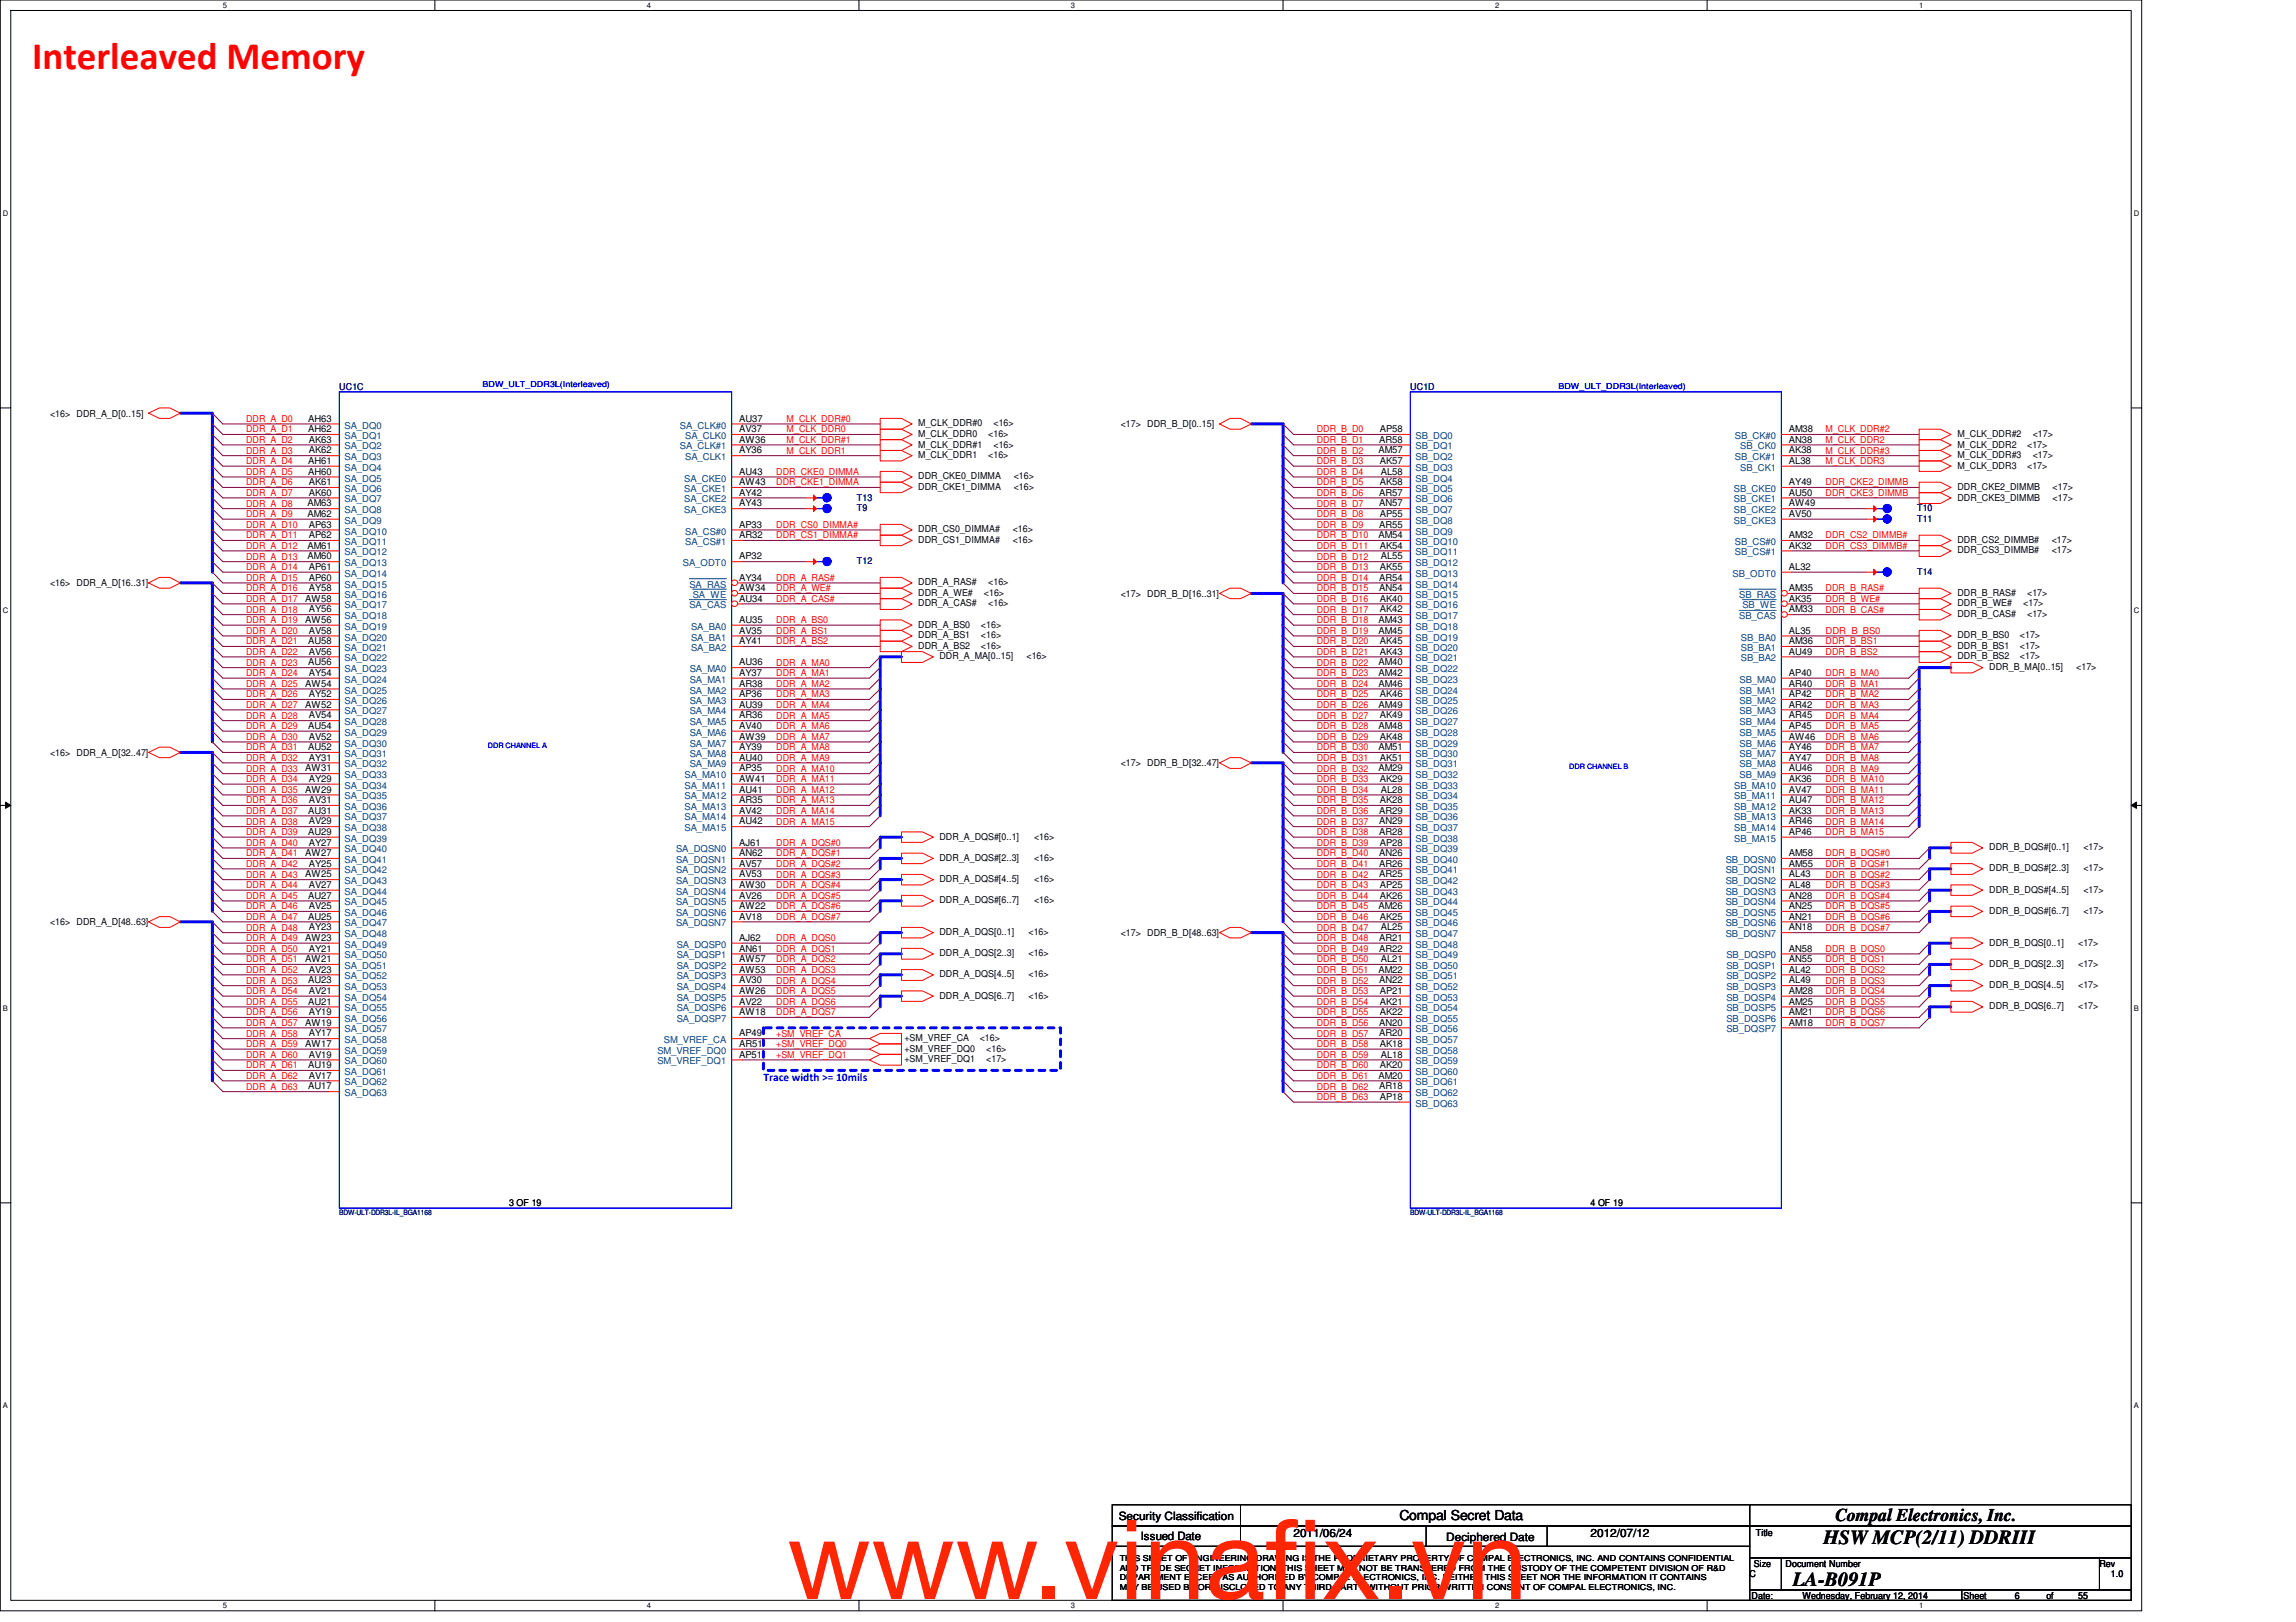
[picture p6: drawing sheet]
<svg xmlns="http://www.w3.org/2000/svg" width="297mm" height="210mm" viewBox="0 0 297 210" stroke-linecap="round" stroke-linejoin="round" font-family="sans-serif">
<defs><g id="words">
<g font-size="14.1" fill="#ff2600">
<text x="101.8" y="206.9">www.vinaf</text>
<text x="163.7" y="206.9">ix.vn</text>
</g>
<text font-size="5" fill="#f00" x="4.1" y="8.9">Interleaved Memory</text>
<g font-size="2.6">
<text x="235.9" y="199.8">HSW MCP(2/11) DDRIII</text>
<text x="231.9" y="205.3">LA-B091P</text>
</g>
<text font-size="2.3" x="237.4" y="196.9">Compal Electronics, Inc.</text>
<text font-size="1.8" x="181.1" y="196.8">Compal Secret Data</text>
<text font-size="1.5" fill="#00f" x="98.8" y="139.9">Trace width &gt;= 10mils</text>
<g font-size="1.5">
<text x="144.7" y="196.6">Security Classification</text>
<text x="147.6" y="199.3">Issued Date</text>
<text x="167.3" y="198.8">2011/06/24</text>
<text x="187.1" y="199.4">Deciphered Date</text>
<text x="205.8" y="198.8">2012/07/12</text>
</g>
<g font-size="1.2">
<text x="6.5" y="53.9">&lt;16&gt; DDR_A_D[0..15]</text>
<text x="39.9" y="55.9">AH62</text>
<text x="39.9" y="54.6">AH63</text>
<text x="40" y="58.7">AK62</text>
<text x="40" y="57.3">AK63</text>
<text x="95.6" y="55.9">AV37</text>
<text x="95.6" y="58.7">AY36</text>
<text x="95.6" y="54.6">AU37</text>
<text x="95.6" y="57.3">AW36</text>
<text x="118.8" y="55.2">M_CLK_DDR#0</text>
<text x="118.8" y="56.6">M_CLK_DDR0</text>
<text x="118.8" y="57.9">M_CLK_DDR#1</text>
<text x="118.8" y="59.3">M_CLK_DDR1</text>
<text x="127.8" y="56.6">&lt;16&gt;</text>
<text x="127.8" y="59.3">&lt;16&gt;</text>
<text x="128.5" y="55.2">&lt;16&gt;</text>
<text x="128.5" y="57.9">&lt;16&gt;</text>
<text x="145" y="55.3">&lt;17&gt; DDR_B_D[0..15]</text>
<text x="178.3" y="58.7">AM57</text>
<text x="178.4" y="57.3">AR58</text>
<text x="178.5" y="55.9">AP58</text>
<text x="231.4" y="57.3">AN38</text>
<text x="231.4" y="58.7">AK38</text>
<text x="231.4" y="55.9">AM38</text>
<text x="253.2" y="56.6">M_CLK_DDR#2</text>
<text x="253.2" y="57.9">M_CLK_DDR2</text>
<text x="253.2" y="59.3">M_CLK_DDR#3</text>
<text x="262.3" y="57.9">&lt;17&gt;</text>
<text x="263" y="56.6">&lt;17&gt;</text>
<text x="263" y="59.3">&lt;17&gt;</text>
<text x="39.8" y="65.5">AM63</text>
<text x="39.9" y="61.4">AH60</text>
<text x="39.9" y="60">AH61</text>
<text x="40" y="64.1">AK60</text>
<text x="40" y="62.8">AK61</text>
<text x="95.6" y="65.5">AY43</text>
<text x="95.6" y="61.4">AU43</text>
<text x="95.6" y="62.8">AW43</text>
<text x="95.6" y="64.1">AY42</text>
<text x="118.8" y="63.4">DDR_CKE1_DIMMA</text>
<text x="118.8" y="62">DDR_CKE0_DIMMA</text>
<text x="131.1" y="63.4">&lt;16&gt;</text>
<text x="131.1" y="62">&lt;16&gt;</text>
<text x="178.4" y="65.5">AN57</text>
<text x="178.4" y="64.1">AR57</text>
<text x="178.5" y="62.8">AK58</text>
<text x="178.5" y="60">AK57</text>
<text x="178.6" y="61.4">AL58</text>
<text x="231.4" y="60">AL38</text>
<text x="231.4" y="64.1">AU50</text>
<text x="231.4" y="65.5">AW49</text>
<text x="231.4" y="62.8">AY49</text>
<text x="253.2" y="64.8">DDR_CKE3_DIMMB</text>
<text x="253.2" y="63.4">DDR_CKE2_DIMMB</text>
<text x="253.2" y="60.7">M_CLK_DDR3</text>
<text x="262.3" y="60.7">&lt;17&gt;</text>
<text x="265.6" y="64.8">&lt;17&gt;</text>
<text x="265.6" y="63.4">&lt;17&gt;</text>
<text x="39.8" y="71">AM61</text>
<text x="39.8" y="66.9">AM62</text>
<text x="40" y="69.6">AP62</text>
<text x="40" y="68.3">AP63</text>
<text x="95.6" y="68.3">AP33</text>
<text x="95.6" y="69.6">AR32</text>
<text x="118.8" y="70.3">DDR_CS1_DIMMA#</text>
<text x="118.8" y="68.9">DDR_CS0_DIMMA#</text>
<text x="131" y="70.3">&lt;16&gt;</text>
<text x="131" y="68.9">&lt;16&gt;</text>
<text x="178.3" y="69.6">AM54</text>
<text x="178.4" y="68.3">AR55</text>
<text x="178.5" y="71">AK54</text>
<text x="178.5" y="66.9">AP55</text>
<text x="231.4" y="71">AK32</text>
<text x="231.4" y="69.6">AM32</text>
<text x="231.4" y="66.9">AV50</text>
<text x="253.2" y="71.6">DDR_CS3_DIMMB#</text>
<text x="253.2" y="70.3">DDR_CS2_DIMMB#</text>
<text x="265.4" y="71.6">&lt;17&gt;</text>
<text x="265.4" y="70.3">&lt;17&gt;</text>
<text x="6.5" y="75.9">&lt;16&gt; DDR_A_D[16..31]</text>
<text x="39.5" y="77.9">AW58</text>
<text x="39.8" y="72.4">AM60</text>
<text x="40" y="75.1">AP60</text>
<text x="40" y="76.5">AY58</text>
<text x="40" y="73.7">AP61</text>
<text x="95.6" y="76.5">AW34</text>
<text x="95.6" y="77.9">AU34</text>
<text x="95.6" y="75.1">AY34</text>
<text x="95.6" y="72.4">AP32</text>
<text x="118.8" y="77.1">DDR_A_WE#</text>
<text x="118.8" y="75.7">DDR_A_RAS#</text>
<text x="127.3" y="77.1">&lt;16&gt;</text>
<text x="127.8" y="75.7">&lt;16&gt;</text>
<text x="145" y="77.3">&lt;17&gt; DDR_B_D[16..31]</text>
<text x="178.4" y="75.1">AR54</text>
<text x="178.4" y="76.5">AN54</text>
<text x="178.5" y="77.9">AK40</text>
<text x="178.5" y="73.7">AK55</text>
<text x="178.6" y="72.4">AL55</text>
<text x="231.4" y="77.9">AK35</text>
<text x="231.4" y="76.5">AM35</text>
<text x="231.4" y="73.7">AL32</text>
<text x="253.2" y="77.1">DDR_B_RAS#</text>
<text x="262.3" y="77.1">&lt;17&gt;</text>
<text x="39.5" y="80.6">AW56</text>
<text x="39.9" y="83.4">AU58</text>
<text x="40" y="82">AV58</text>
<text x="40" y="79.2">AY56</text>
<text x="95.6" y="83.4">AY41</text>
<text x="95.6" y="82">AV35</text>
<text x="95.6" y="80.6">AU35</text>
<text x="118.8" y="84">DDR_A_BS2</text>
<text x="118.8" y="82.6">DDR_A_BS1</text>
<text x="118.8" y="81.2">DDR_A_BS0</text>
<text x="118.8" y="78.5">DDR_A_CAS#</text>
<text x="126.9" y="84">&lt;16&gt;</text>
<text x="126.9" y="82.6">&lt;16&gt;</text>
<text x="126.9" y="81.2">&lt;16&gt;</text>
<text x="127.8" y="78.5">&lt;16&gt;</text>
<text x="178.3" y="80.6">AM43</text>
<text x="178.3" y="82">AM45</text>
<text x="178.5" y="83.4">AK45</text>
<text x="178.5" y="79.2">AK42</text>
<text x="231.4" y="79.2">AM33</text>
<text x="231.4" y="82">AL35</text>
<text x="231.4" y="83.4">AM36</text>
<text x="253.2" y="84">DDR_B_BS1</text>
<text x="253.2" y="82.6">DDR_B_BS0</text>
<text x="253.2" y="79.8">DDR_B_CAS#</text>
<text x="253.2" y="78.5">DDR_B_WE#</text>
<text x="261.3" y="84">&lt;17&gt;</text>
<text x="261.3" y="82.6">&lt;17&gt;</text>
<text x="261.7" y="78.5">&lt;17&gt;</text>
<text x="262.3" y="79.8">&lt;17&gt;</text>
<text x="39.5" y="88.9">AW54</text>
<text x="39.9" y="86.1">AU56</text>
<text x="40" y="87.5">AY54</text>
<text x="40" y="84.7">AV56</text>
<text x="95.6" y="88.9">AR38</text>
<text x="95.6" y="86.1">AU36</text>
<text x="95.6" y="87.5">AY37</text>
<text x="121.5" y="85.3">DDR_A_MA[0..15]</text>
<text x="132.8" y="85.3">&lt;16&gt;</text>
<text x="178.3" y="86.1">AM40</text>
<text x="178.3" y="87.5">AM42</text>
<text x="178.3" y="88.9">AM46</text>
<text x="178.5" y="84.7">AK43</text>
<text x="231.4" y="84.7">AU49</text>
<text x="231.4" y="87.5">AP40</text>
<text x="231.4" y="88.9">AR40</text>
<text x="253.2" y="85.3">DDR_B_BS2</text>
<text x="257.3" y="86.7">DDR_B_MA[0..15]</text>
<text x="261.3" y="85.3">&lt;17&gt;</text>
<text x="268.6" y="86.7">&lt;17&gt;</text>
<text x="39.5" y="91.6">AW52</text>
<text x="39.9" y="94.3">AU54</text>
<text x="40" y="95.7">AV52</text>
<text x="40" y="90.2">AY52</text>
<text x="40" y="93">AV54</text>
<text x="95.6" y="94.3">AV40</text>
<text x="95.6" y="95.7">AW39</text>
<text x="95.6" y="93">AR36</text>
<text x="95.6" y="91.6">AU39</text>
<text x="95.6" y="90.2">AP36</text>
<text x="178.3" y="91.6">AM49</text>
<text x="178.3" y="94.3">AM48</text>
<text x="178.5" y="90.2">AK46</text>
<text x="178.5" y="93">AK49</text>
<text x="178.5" y="95.7">AK48</text>
<text x="231.4" y="93">AR45</text>
<text x="231.4" y="94.3">AP45</text>
<text x="231.4" y="95.7">AW46</text>
<text x="231.4" y="91.6">AR42</text>
<text x="231.4" y="90.2">AP42</text>
<text x="6.5" y="97.8">&lt;16&gt; DDR_A_D[32..47]</text>
<text x="39.5" y="99.8">AW31</text>
<text x="39.9" y="97.1">AU52</text>
<text x="40" y="101.2">AY29</text>
<text x="40" y="98.4">AY31</text>
<text x="95.6" y="97.1">AY39</text>
<text x="95.6" y="98.4">AU40</text>
<text x="95.6" y="99.8">AP35</text>
<text x="95.6" y="101.2">AW41</text>
<text x="145" y="99.2">&lt;17&gt; DDR_B_D[32..47]</text>
<text x="178.3" y="99.8">AM29</text>
<text x="178.3" y="97.1">AM51</text>
<text x="178.5" y="98.4">AK51</text>
<text x="178.5" y="101.2">AK29</text>
<text x="231.4" y="99.8">AU46</text>
<text x="231.4" y="98.4">AY47</text>
<text x="231.4" y="97.1">AY46</text>
<text x="231.4" y="101.2">AK36</text>
<text x="39.5" y="102.6">AW29</text>
<text x="39.9" y="105.3">AU31</text>
<text x="40" y="106.7">AV29</text>
<text x="40" y="103.9">AV31</text>
<text x="95.6" y="106.7">AU42</text>
<text x="95.6" y="103.9">AR35</text>
<text x="95.6" y="105.3">AV42</text>
<text x="95.6" y="102.6">AU41</text>
<text x="178.4" y="105.3">AR29</text>
<text x="178.4" y="106.7">AN29</text>
<text x="178.5" y="103.9">AK28</text>
<text x="178.6" y="102.6">AL28</text>
<text x="231.4" y="106.7">AR46</text>
<text x="231.4" y="105.3">AK33</text>
<text x="231.4" y="102.6">AV47</text>
<text x="231.4" y="103.9">AU47</text>
<text x="39.5" y="113.5">AW25</text>
<text x="39.5" y="110.8">AW27</text>
<text x="39.9" y="108">AU29</text>
<text x="40" y="112.1">AY25</text>
<text x="40" y="109.4">AY27</text>
<text x="95.6" y="113.5">AV53</text>
<text x="95.6" y="110.8">AN62</text>
<text x="95.6" y="112.1">AV57</text>
<text x="95.6" y="109.4">AJ61</text>
<text x="121.5" y="108.7">DDR_A_DQS#[0..1]</text>
<text x="121.5" y="111.4">DDR_A_DQS#[2..3]</text>
<text x="133.8" y="108.7">&lt;16&gt;</text>
<text x="133.8" y="111.4">&lt;16&gt;</text>
<text x="178.4" y="112.1">AR26</text>
<text x="178.4" y="113.5">AR25</text>
<text x="178.4" y="110.8">AN26</text>
<text x="178.4" y="108">AR28</text>
<text x="178.5" y="109.4">AP28</text>
<text x="231.4" y="113.5">AL43</text>
<text x="231.4" y="112.1">AM55</text>
<text x="231.4" y="110.8">AM58</text>
<text x="231.4" y="108">AP46</text>
<text x="257.3" y="110">DDR_B_DQS#[0..1]</text>
<text x="257.3" y="112.8">DDR_B_DQS#[2..3]</text>
<text x="269.5" y="110">&lt;17&gt;</text>
<text x="269.5" y="112.8">&lt;17&gt;</text>
<text x="6.5" y="119.8">&lt;16&gt; DDR_A_D[48..63]</text>
<text x="39.9" y="119">AU25</text>
<text x="39.9" y="116.3">AU27</text>
<text x="40" y="117.6">AV25</text>
<text x="40" y="114.9">AV27</text>
<text x="95.6" y="117.6">AW22</text>
<text x="95.6" y="119">AV18</text>
<text x="95.6" y="114.9">AW30</text>
<text x="95.6" y="116.3">AV26</text>
<text x="121.5" y="116.9">DDR_A_DQS#[6..7]</text>
<text x="121.5" y="114.1">DDR_A_DQS#[4..5]</text>
<text x="133.8" y="116.9">&lt;16&gt;</text>
<text x="133.8" y="114.1">&lt;16&gt;</text>
<text x="178.3" y="117.6">AM26</text>
<text x="178.5" y="119">AK25</text>
<text x="178.5" y="114.9">AP25</text>
<text x="178.5" y="116.3">AK26</text>
<text x="231.4" y="117.6">AN25</text>
<text x="231.4" y="119">AN21</text>
<text x="231.4" y="114.9">AL48</text>
<text x="231.4" y="116.3">AN28</text>
<text x="257.3" y="118.3">DDR_B_DQS#[6..7]</text>
<text x="257.3" y="115.5">DDR_B_DQS#[4..5]</text>
<text x="269.5" y="118.3">&lt;17&gt;</text>
<text x="269.5" y="115.5">&lt;17&gt;</text>
<text x="39.5" y="124.5">AW21</text>
<text x="39.5" y="121.8">AW23</text>
<text x="40" y="125.9">AV23</text>
<text x="40" y="123.1">AY21</text>
<text x="40" y="120.4">AY23</text>
<text x="95.6" y="124.5">AW57</text>
<text x="95.6" y="125.9">AW53</text>
<text x="95.6" y="121.8">AJ62</text>
<text x="95.6" y="123.1">AN61</text>
<text x="121.5" y="123.7">DDR_A_DQS[2..3]</text>
<text x="121.5" y="121">DDR_A_DQS[0..1]</text>
<text x="133.1" y="123.7">&lt;16&gt;</text>
<text x="133.1" y="121">&lt;16&gt;</text>
<text x="145" y="121.2">&lt;17&gt; DDR_B_D[48..63]</text>
<text x="178.3" y="125.9">AM22</text>
<text x="178.4" y="121.8">AR21</text>
<text x="178.4" y="123.1">AR22</text>
<text x="178.6" y="120.4">AL25</text>
<text x="178.6" y="124.5">AL21</text>
<text x="231.4" y="125.9">AL42</text>
<text x="231.4" y="123.1">AN58</text>
<text x="231.4" y="124.5">AN55</text>
<text x="231.4" y="120.4">AN18</text>
<text x="257.3" y="125.1">DDR_B_DQS[2..3]</text>
<text x="257.3" y="122.4">DDR_B_DQS[0..1]</text>
<text x="268.9" y="125.1">&lt;17&gt;</text>
<text x="268.9" y="122.4">&lt;17&gt;</text>
<text x="39.9" y="130">AU21</text>
<text x="39.9" y="127.3">AU23</text>
<text x="40" y="131.4">AY19</text>
<text x="40" y="128.6">AV21</text>
<text x="95.6" y="131.4">AW18</text>
<text x="95.6" y="128.6">AW26</text>
<text x="95.6" y="130">AV22</text>
<text x="95.6" y="127.3">AV30</text>
<text x="121.5" y="129.2">DDR_A_DQS[6..7]</text>
<text x="121.5" y="126.5">DDR_A_DQS[4..5]</text>
<text x="133.1" y="129.2">&lt;16&gt;</text>
<text x="133.1" y="126.5">&lt;16&gt;</text>
<text x="178.4" y="127.3">AN22</text>
<text x="178.5" y="128.6">AP21</text>
<text x="178.5" y="130">AK21</text>
<text x="178.5" y="131.4">AK22</text>
<text x="231.4" y="128.6">AM28</text>
<text x="231.4" y="130">AM25</text>
<text x="231.4" y="131.4">AM21</text>
<text x="231.4" y="127.3">AL49</text>
<text x="257.3" y="130.6">DDR_B_DQS[6..7]</text>
<text x="257.3" y="127.8">DDR_B_DQS[4..5]</text>
<text x="268.9" y="130.6">&lt;17&gt;</text>
<text x="268.9" y="127.8">&lt;17&gt;</text>
<text x="39.5" y="135.5">AW17</text>
<text x="39.5" y="132.7">AW19</text>
<text x="40" y="136.9">AV19</text>
<text x="40" y="134.1">AY17</text>
<text x="95.6" y="134.1">AP49</text>
<text x="95.6" y="135.5">AR51</text>
<text x="95.6" y="136.9">AP51</text>
<text x="117" y="134.7">+SM_VREF_CA</text>
<text x="117" y="136.1">+SM_VREF_DQ0</text>
<text x="117" y="137.5">+SM_VREF_DQ1</text>
<text x="126.7" y="134.7">&lt;16&gt;</text>
<text x="127.6" y="136.1">&lt;16&gt;</text>
<text x="127.6" y="137.5">&lt;17&gt;</text>
<text x="178.4" y="134.1">AR20</text>
<text x="178.4" y="132.7">AN20</text>
<text x="178.5" y="135.5">AK18</text>
<text x="178.6" y="136.9">AL18</text>
<text x="231.4" y="132.7">AM18</text>
<text x="39.9" y="141">AU17</text>
<text x="39.9" y="138.2">AU19</text>
<text x="40" y="139.6">AV17</text>
<text x="178.3" y="139.6">AM20</text>
<text x="178.4" y="141">AR18</text>
<text x="178.5" y="142.3">AP18</text>
<text x="178.5" y="138.2">AK20</text>
<text x="65.9" y="156.1">3 OF 19</text>
<text x="205.8" y="156.1">4 OF 19</text>
<text x="226.9" y="202.7">Size</text>
<text x="227.2" y="198.8">Title</text>
<text x="231" y="202.7">Document Number</text>
<text x="271.6" y="202.7">Rev</text>
<text x="226.4" y="204.1">C</text>
<text x="226.6" y="206.9">Date:</text>
<text x="233.2" y="206.9">Wednesday, February 12, 2014</text>
<text x="254" y="206.9">Sheet</text>
<text x="260.6" y="206.9">6</text>
<text x="264.7" y="206.9">of</text>
<text x="268.9" y="206.9">55</text>
<text x="273.1" y="204.1">1.0</text>
</g>
<g font-size="1.2" fill="#000080">
<text x="43.9" y="50.5">UC1C</text>
<text x="182.5" y="50.5">UC1D</text>
<text x="110.9" y="64.8">T13</text>
<text x="110.9" y="66.1">T9</text>
<text x="248" y="66.1">T10</text>
<text x="248" y="67.5">T11</text>
<text x="110.9" y="73">T12</text>
<text x="248" y="74.4">T14</text>
</g>
<g font-size="1.2" fill="#f00">
<text x="31.8" y="57.3">DDR_A_D2</text>
<text x="31.8" y="56">DDR_A_D1</text>
<text x="31.8" y="54.6">DDR_A_D0</text>
<text x="31.8" y="58.7">DDR_A_D3</text>
<text x="101.8" y="56">M_CLK_DDR0</text>
<text x="101.8" y="54.6">M_CLK_DDR#0</text>
<text x="101.8" y="58.7">M_CLK_DDR1</text>
<text x="101.8" y="57.3">M_CLK_DDR#1</text>
<text x="170.3" y="58.7">DDR_B_D2</text>
<text x="170.3" y="57.3">DDR_B_D1</text>
<text x="170.3" y="56">DDR_B_D0</text>
<text x="236.2" y="58.7">M_CLK_DDR#3</text>
<text x="236.2" y="56">M_CLK_DDR#2</text>
<text x="236.2" y="57.3">M_CLK_DDR2</text>
<text x="31.8" y="61.5">DDR_A_D5</text>
<text x="31.8" y="60.1">DDR_A_D4</text>
<text x="31.8" y="62.8">DDR_A_D6</text>
<text x="31.8" y="65.6">DDR_A_D8</text>
<text x="31.8" y="64.2">DDR_A_D7</text>
<text x="100.4" y="62.8">DDR_CKE1_DIMMA</text>
<text x="100.4" y="61.5">DDR_CKE0_DIMMA</text>
<text x="170.3" y="60.1">DDR_B_D3</text>
<text x="170.3" y="61.5">DDR_B_D4</text>
<text x="170.3" y="62.8">DDR_B_D5</text>
<text x="170.3" y="65.6">DDR_B_D7</text>
<text x="170.3" y="64.2">DDR_B_D6</text>
<text x="236.2" y="62.8">DDR_CKE2_DIMMB</text>
<text x="236.2" y="64.2">DDR_CKE3_DIMMB</text>
<text x="236.2" y="60.1">M_CLK_DDR3</text>
<text x="31.8" y="66.9">DDR_A_D9</text>
<text x="31.8" y="68.3">DDR_A_D10</text>
<text x="31.8" y="71">DDR_A_D12</text>
<text x="31.8" y="69.7">DDR_A_D11</text>
<text x="100.4" y="69.7">DDR_CS1_DIMMA#</text>
<text x="100.4" y="68.3">DDR_CS0_DIMMA#</text>
<text x="170.3" y="66.9">DDR_B_D8</text>
<text x="170.3" y="69.7">DDR_B_D10</text>
<text x="170.3" y="68.3">DDR_B_D9</text>
<text x="170.3" y="71">DDR_B_D11</text>
<text x="236.2" y="69.7">DDR_CS2_DIMMB#</text>
<text x="236.2" y="71">DDR_CS3_DIMMB#</text>
<text x="31.8" y="73.8">DDR_A_D14</text>
<text x="31.8" y="72.4">DDR_A_D13</text>
<text x="31.8" y="75.2">DDR_A_D15</text>
<text x="31.8" y="77.9">DDR_A_D17</text>
<text x="31.8" y="76.5">DDR_A_D16</text>
<text x="100.4" y="75.2">DDR_A_RAS#</text>
<text x="100.4" y="76.5">DDR_A_WE#</text>
<text x="100.4" y="77.9">DDR_A_CAS#</text>
<text x="170.3" y="73.8">DDR_B_D13</text>
<text x="170.3" y="75.2">DDR_B_D14</text>
<text x="170.3" y="76.5">DDR_B_D15</text>
<text x="170.3" y="72.4">DDR_B_D12</text>
<text x="170.3" y="77.9">DDR_B_D16</text>
<text x="236.2" y="76.5">DDR_B_RAS#</text>
<text x="236.2" y="77.9">DDR_B_WE#</text>
<text x="31.8" y="83.4">DDR_A_D21</text>
<text x="31.8" y="79.3">DDR_A_D18</text>
<text x="31.8" y="80.6">DDR_A_D19</text>
<text x="31.8" y="82">DDR_A_D20</text>
<text x="100.4" y="80.6">DDR_A_BS0</text>
<text x="100.4" y="82">DDR_A_BS1</text>
<text x="100.4" y="83.4">DDR_A_BS2</text>
<text x="170.3" y="82">DDR_B_D19</text>
<text x="170.3" y="83.4">DDR_B_D20</text>
<text x="170.3" y="79.3">DDR_B_D17</text>
<text x="170.3" y="80.6">DDR_B_D18</text>
<text x="236.2" y="82">DDR_B_BS0</text>
<text x="236.2" y="83.4">DDR_B_BS1</text>
<text x="236.2" y="79.3">DDR_B_CAS#</text>
<text x="31.8" y="86.1">DDR_A_D23</text>
<text x="31.8" y="87.5">DDR_A_D24</text>
<text x="31.8" y="84.8">DDR_A_D22</text>
<text x="31.8" y="88.9">DDR_A_D25</text>
<text x="100.4" y="86.1">DDR_A_MA0</text>
<text x="100.4" y="87.5">DDR_A_MA1</text>
<text x="100.4" y="88.9">DDR_A_MA2</text>
<text x="170.3" y="84.8">DDR_B_D21</text>
<text x="170.3" y="86.1">DDR_B_D22</text>
<text x="170.3" y="88.9">DDR_B_D24</text>
<text x="170.3" y="87.5">DDR_B_D23</text>
<text x="236.2" y="84.8">DDR_B_BS2</text>
<text x="236.2" y="87.5">DDR_B_MA0</text>
<text x="236.2" y="88.9">DDR_B_MA1</text>
<text x="31.8" y="91.6">DDR_A_D27</text>
<text x="31.8" y="93">DDR_A_D28</text>
<text x="31.8" y="95.8">DDR_A_D30</text>
<text x="31.8" y="94.4">DDR_A_D29</text>
<text x="31.8" y="90.3">DDR_A_D26</text>
<text x="100.4" y="90.3">DDR_A_MA3</text>
<text x="100.4" y="95.8">DDR_A_MA7</text>
<text x="100.4" y="93">DDR_A_MA5</text>
<text x="100.4" y="91.6">DDR_A_MA4</text>
<text x="100.4" y="94.4">DDR_A_MA6</text>
<text x="170.3" y="95.8">DDR_B_D29</text>
<text x="170.3" y="90.3">DDR_B_D25</text>
<text x="170.3" y="91.6">DDR_B_D26</text>
<text x="170.3" y="94.4">DDR_B_D28</text>
<text x="170.3" y="93">DDR_B_D27</text>
<text x="236.2" y="94.4">DDR_B_MA5</text>
<text x="236.2" y="90.3">DDR_B_MA2</text>
<text x="236.2" y="95.8">DDR_B_MA6</text>
<text x="236.2" y="93">DDR_B_MA4</text>
<text x="236.2" y="91.6">DDR_B_MA3</text>
<text x="31.8" y="97.1">DDR_A_D31</text>
<text x="31.8" y="99.9">DDR_A_D33</text>
<text x="31.8" y="101.2">DDR_A_D34</text>
<text x="31.8" y="98.5">DDR_A_D32</text>
<text x="100.4" y="97.1">DDR_A_MA8</text>
<text x="100.4" y="99.9">DDR_A_MA10</text>
<text x="100.4" y="101.2">DDR_A_MA11</text>
<text x="100.4" y="98.5">DDR_A_MA9</text>
<text x="170.3" y="98.5">DDR_B_D31</text>
<text x="170.3" y="97.1">DDR_B_D30</text>
<text x="170.3" y="99.9">DDR_B_D32</text>
<text x="170.3" y="101.2">DDR_B_D33</text>
<text x="236.2" y="101.2">DDR_B_MA10</text>
<text x="236.2" y="99.9">DDR_B_MA9</text>
<text x="236.2" y="97.1">DDR_B_MA7</text>
<text x="236.2" y="98.5">DDR_B_MA8</text>
<text x="31.8" y="102.6">DDR_A_D35</text>
<text x="31.8" y="105.3">DDR_A_D37</text>
<text x="31.8" y="104">DDR_A_D36</text>
<text x="31.8" y="106.7">DDR_A_D38</text>
<text x="100.4" y="104">DDR_A_MA13</text>
<text x="100.4" y="105.3">DDR_A_MA14</text>
<text x="100.4" y="102.6">DDR_A_MA12</text>
<text x="100.4" y="106.7">DDR_A_MA15</text>
<text x="170.3" y="102.6">DDR_B_D34</text>
<text x="170.3" y="104">DDR_B_D35</text>
<text x="170.3" y="106.7">DDR_B_D37</text>
<text x="170.3" y="105.3">DDR_B_D36</text>
<text x="236.2" y="106.7">DDR_B_MA14</text>
<text x="236.2" y="105.3">DDR_B_MA13</text>
<text x="236.2" y="102.6">DDR_B_MA11</text>
<text x="236.2" y="104">DDR_B_MA12</text>
<text x="31.8" y="112.2">DDR_A_D42</text>
<text x="31.8" y="108.1">DDR_A_D39</text>
<text x="31.8" y="113.6">DDR_A_D43</text>
<text x="31.8" y="109.5">DDR_A_D40</text>
<text x="31.8" y="110.8">DDR_A_D41</text>
<text x="100.4" y="109.5">DDR_A_DQS#0</text>
<text x="100.4" y="110.8">DDR_A_DQS#1</text>
<text x="100.4" y="112.2">DDR_A_DQS#2</text>
<text x="100.4" y="113.6">DDR_A_DQS#3</text>
<text x="170.3" y="108.1">DDR_B_D38</text>
<text x="170.3" y="112.2">DDR_B_D41</text>
<text x="170.3" y="113.6">DDR_B_D42</text>
<text x="170.3" y="110.8">DDR_B_D40</text>
<text x="170.3" y="109.5">DDR_B_D39</text>
<text x="236.2" y="112.2">DDR_B_DQS#1</text>
<text x="236.2" y="110.8">DDR_B_DQS#0</text>
<text x="236.2" y="113.6">DDR_B_DQS#2</text>
<text x="236.2" y="108.1">DDR_B_MA15</text>
<text x="31.8" y="119">DDR_A_D47</text>
<text x="31.8" y="114.9">DDR_A_D44</text>
<text x="31.8" y="117.7">DDR_A_D46</text>
<text x="31.8" y="116.3">DDR_A_D45</text>
<text x="100.4" y="119">DDR_A_DQS#7</text>
<text x="100.4" y="116.3">DDR_A_DQS#5</text>
<text x="100.4" y="114.9">DDR_A_DQS#4</text>
<text x="100.4" y="117.7">DDR_A_DQS#6</text>
<text x="170.3" y="116.3">DDR_B_D44</text>
<text x="170.3" y="114.9">DDR_B_D43</text>
<text x="170.3" y="119">DDR_B_D46</text>
<text x="170.3" y="117.7">DDR_B_D45</text>
<text x="236.2" y="114.9">DDR_B_DQS#3</text>
<text x="236.2" y="116.3">DDR_B_DQS#4</text>
<text x="236.2" y="117.7">DDR_B_DQS#5</text>
<text x="236.2" y="119">DDR_B_DQS#6</text>
<text x="31.8" y="120.4">DDR_A_D48</text>
<text x="31.8" y="121.8">DDR_A_D49</text>
<text x="31.8" y="124.5">DDR_A_D51</text>
<text x="31.8" y="123.2">DDR_A_D50</text>
<text x="31.8" y="125.9">DDR_A_D52</text>
<text x="100.4" y="123.2">DDR_A_DQS1</text>
<text x="100.4" y="124.5">DDR_A_DQS2</text>
<text x="100.4" y="125.9">DDR_A_DQS3</text>
<text x="100.4" y="121.8">DDR_A_DQS0</text>
<text x="170.3" y="120.4">DDR_B_D47</text>
<text x="170.3" y="124.5">DDR_B_D50</text>
<text x="170.3" y="123.2">DDR_B_D49</text>
<text x="170.3" y="121.8">DDR_B_D48</text>
<text x="170.3" y="125.9">DDR_B_D51</text>
<text x="236.2" y="120.4">DDR_B_DQS#7</text>
<text x="236.2" y="125.9">DDR_B_DQS2</text>
<text x="236.2" y="124.5">DDR_B_DQS1</text>
<text x="236.2" y="123.2">DDR_B_DQS0</text>
<text x="31.8" y="131.4">DDR_A_D56</text>
<text x="31.8" y="127.3">DDR_A_D53</text>
<text x="31.8" y="128.7">DDR_A_D54</text>
<text x="31.8" y="130">DDR_A_D55</text>
<text x="100.4" y="127.3">DDR_A_DQS4</text>
<text x="100.4" y="130">DDR_A_DQS6</text>
<text x="100.4" y="128.7">DDR_A_DQS5</text>
<text x="100.4" y="131.4">DDR_A_DQS7</text>
<text x="170.3" y="131.4">DDR_B_D55</text>
<text x="170.3" y="127.3">DDR_B_D52</text>
<text x="170.3" y="130">DDR_B_D54</text>
<text x="170.3" y="128.7">DDR_B_D53</text>
<text x="236.2" y="127.3">DDR_B_DQS3</text>
<text x="236.2" y="128.7">DDR_B_DQS4</text>
<text x="236.2" y="130">DDR_B_DQS5</text>
<text x="236.2" y="131.4">DDR_B_DQS6</text>
<text x="31.8" y="135.5">DDR_A_D59</text>
<text x="31.8" y="132.8">DDR_A_D57</text>
<text x="31.8" y="134.2">DDR_A_D58</text>
<text x="31.8" y="136.9">DDR_A_D60</text>
<text x="100.4" y="134.2">+SM_VREF_CA</text>
<text x="100.4" y="135.5">+SM_VREF_DQ0</text>
<text x="100.4" y="136.9">+SM_VREF_DQ1</text>
<text x="170.3" y="136.9">DDR_B_D59</text>
<text x="170.3" y="132.8">DDR_B_D56</text>
<text x="170.3" y="134.2">DDR_B_D57</text>
<text x="170.3" y="135.5">DDR_B_D58</text>
<text x="236.2" y="132.8">DDR_B_DQS7</text>
<text x="31.8" y="138.3">DDR_A_D61</text>
<text x="31.8" y="139.6">DDR_A_D62</text>
<text x="31.8" y="141">DDR_A_D63</text>
<text x="170.3" y="142.4">DDR_B_D63</text>
<text x="170.3" y="138.3">DDR_B_D60</text>
<text x="170.3" y="141">DDR_B_D62</text>
<text x="170.3" y="139.6">DDR_B_D61</text>
</g>
<g font-size="1.2" fill="#004080">
<text x="44.6" y="59.6">SA_DQ3</text>
<text x="44.6" y="58.2">SA_DQ2</text>
<text x="44.6" y="56.8">SA_DQ1</text>
<text x="44.6" y="55.5">SA_DQ0</text>
<text x="88" y="55.5">SA_CLK#0</text>
<text x="88" y="58.2">SA_CLK#1</text>
<text x="88.6" y="56.8">SA_CLK0</text>
<text x="88.6" y="59.6">SA_CLK1</text>
<text x="183.1" y="56.8">SB_DQ0</text>
<text x="183.1" y="58.2">SB_DQ1</text>
<text x="183.1" y="59.6">SB_DQ2</text>
<text x="224.4" y="59.6">SB_CK#1</text>
<text x="224.4" y="56.8">SB_CK#0</text>
<text x="225.1" y="58.2">SB_CK0</text>
<text x="44.6" y="65">SA_DQ7</text>
<text x="44.6" y="63.7">SA_DQ6</text>
<text x="44.6" y="62.3">SA_DQ5</text>
<text x="44.6" y="60.9">SA_DQ4</text>
<text x="88.5" y="62.3">SA_CKE0</text>
<text x="88.5" y="63.7">SA_CKE1</text>
<text x="88.5" y="65">SA_CKE2</text>
<text x="183.1" y="63.7">SB_DQ5</text>
<text x="183.1" y="60.9">SB_DQ3</text>
<text x="183.1" y="62.3">SB_DQ4</text>
<text x="183.1" y="65">SB_DQ6</text>
<text x="224.3" y="65">SB_CKE1</text>
<text x="224.3" y="63.7">SB_CKE0</text>
<text x="225.1" y="60.9">SB_CK1</text>
<text x="44.6" y="71.9">SA_DQ12</text>
<text x="44.6" y="70.5">SA_DQ11</text>
<text x="44.6" y="69.2">SA_DQ10</text>
<text x="44.6" y="67.8">SA_DQ9</text>
<text x="44.6" y="66.4">SA_DQ8</text>
<text x="88.5" y="66.4">SA_CKE3</text>
<text x="88.6" y="69.2">SA_CS#0</text>
<text x="88.6" y="70.5">SA_CS#1</text>
<text x="183.1" y="70.5">SB_DQ10</text>
<text x="183.1" y="71.9">SB_DQ11</text>
<text x="183.1" y="66.4">SB_DQ7</text>
<text x="183.1" y="67.8">SB_DQ8</text>
<text x="183.1" y="69.2">SB_DQ9</text>
<text x="224.3" y="66.4">SB_CKE2</text>
<text x="224.3" y="67.8">SB_CKE3</text>
<text x="224.4" y="71.9">SB_CS#1</text>
<text x="224.4" y="70.5">SB_CS#0</text>
<text x="44.6" y="76">SA_DQ15</text>
<text x="44.6" y="77.4">SA_DQ16</text>
<text x="44.6" y="74.6">SA_DQ14</text>
<text x="44.6" y="73.3">SA_DQ13</text>
<text x="88.3" y="73.3">SA_ODT0</text>
<text x="89.2" y="76">SA_RAS</text>
<text x="89.6" y="77.4">SA_WE</text>
<text x="183.1" y="76">SB_DQ14</text>
<text x="183.1" y="77.4">SB_DQ15</text>
<text x="183.1" y="74.6">SB_DQ13</text>
<text x="183.1" y="73.3">SB_DQ12</text>
<text x="224.2" y="74.6">SB_ODT0</text>
<text x="225" y="77.4">SB_RAS</text>
<text x="44.6" y="82.9">SA_DQ20</text>
<text x="44.6" y="81.5">SA_DQ19</text>
<text x="44.6" y="80.1">SA_DQ18</text>
<text x="44.6" y="78.7">SA_DQ17</text>
<text x="89.2" y="78.7">SA_CAS</text>
<text x="89.4" y="82.9">SA_BA1</text>
<text x="89.4" y="81.5">SA_BA0</text>
<text x="183.1" y="78.7">SB_DQ16</text>
<text x="183.1" y="80.1">SB_DQ17</text>
<text x="183.1" y="81.5">SB_DQ18</text>
<text x="183.1" y="82.9">SB_DQ19</text>
<text x="225" y="80.1">SB_CAS</text>
<text x="225.2" y="82.9">SB_BA0</text>
<text x="225.4" y="78.7">SB_WE</text>
<text x="44.6" y="88.3">SA_DQ24</text>
<text x="44.6" y="87">SA_DQ23</text>
<text x="44.6" y="85.6">SA_DQ22</text>
<text x="44.6" y="84.2">SA_DQ21</text>
<text x="44.6" y="89.7">SA_DQ25</text>
<text x="89.2" y="89.7">SA_MA2</text>
<text x="89.2" y="87">SA_MA0</text>
<text x="89.2" y="88.3">SA_MA1</text>
<text x="89.4" y="84.2">SA_BA2</text>
<text x="183.1" y="84.2">SB_DQ20</text>
<text x="183.1" y="85.6">SB_DQ21</text>
<text x="183.1" y="87">SB_DQ22</text>
<text x="183.1" y="88.3">SB_DQ23</text>
<text x="183.1" y="89.7">SB_DQ24</text>
<text x="225" y="88.3">SB_MA0</text>
<text x="225" y="89.7">SB_MA1</text>
<text x="225.2" y="85.6">SB_BA2</text>
<text x="225.2" y="84.2">SB_BA1</text>
<text x="44.6" y="95.2">SA_DQ29</text>
<text x="44.6" y="91.1">SA_DQ26</text>
<text x="44.6" y="92.5">SA_DQ27</text>
<text x="44.6" y="93.9">SA_DQ28</text>
<text x="89.2" y="95.2">SA_MA6</text>
<text x="89.2" y="93.9">SA_MA5</text>
<text x="89.2" y="92.5">SA_MA4</text>
<text x="89.2" y="91.1">SA_MA3</text>
<text x="183.1" y="92.5">SB_DQ26</text>
<text x="183.1" y="91.1">SB_DQ25</text>
<text x="183.1" y="93.9">SB_DQ27</text>
<text x="183.1" y="95.2">SB_DQ28</text>
<text x="225" y="93.9">SB_MA4</text>
<text x="225" y="95.2">SB_MA5</text>
<text x="225" y="92.5">SB_MA3</text>
<text x="225" y="91.1">SB_MA2</text>
<text x="44.6" y="100.7">SA_DQ33</text>
<text x="44.6" y="99.3">SA_DQ32</text>
<text x="44.6" y="98">SA_DQ31</text>
<text x="44.6" y="96.6">SA_DQ30</text>
<text x="88.6" y="100.7">SA_MA10</text>
<text x="89.2" y="98">SA_MA8</text>
<text x="89.2" y="99.3">SA_MA9</text>
<text x="89.2" y="96.6">SA_MA7</text>
<text x="183.1" y="99.3">SB_DQ31</text>
<text x="183.1" y="100.7">SB_DQ32</text>
<text x="183.1" y="98">SB_DQ30</text>
<text x="183.1" y="96.6">SB_DQ29</text>
<text x="225" y="100.7">SB_MA9</text>
<text x="225" y="99.3">SB_MA8</text>
<text x="225" y="96.6">SB_MA6</text>
<text x="225" y="98">SB_MA7</text>
<text x="44.6" y="107.6">SA_DQ38</text>
<text x="44.6" y="106.2">SA_DQ37</text>
<text x="44.6" y="104.8">SA_DQ36</text>
<text x="44.6" y="103.5">SA_DQ35</text>
<text x="44.6" y="102.1">SA_DQ34</text>
<text x="88.6" y="107.6">SA_MA15</text>
<text x="88.6" y="104.8">SA_MA13</text>
<text x="88.6" y="106.2">SA_MA14</text>
<text x="88.6" y="103.5">SA_MA12</text>
<text x="88.6" y="102.1">SA_MA11</text>
<text x="183.1" y="106.2">SB_DQ36</text>
<text x="183.1" y="107.6">SB_DQ37</text>
<text x="183.1" y="104.8">SB_DQ35</text>
<text x="183.1" y="102.1">SB_DQ33</text>
<text x="183.1" y="103.5">SB_DQ34</text>
<text x="224.4" y="107.6">SB_MA14</text>
<text x="224.4" y="106.2">SB_MA13</text>
<text x="224.4" y="102.1">SB_MA10</text>
<text x="224.4" y="103.5">SB_MA11</text>
<text x="224.4" y="104.8">SB_MA12</text>
<text x="44.6" y="113">SA_DQ42</text>
<text x="44.6" y="111.7">SA_DQ41</text>
<text x="44.6" y="110.3">SA_DQ40</text>
<text x="44.6" y="108.9">SA_DQ39</text>
<text x="87.5" y="111.7">SA_DQSN1</text>
<text x="87.5" y="113">SA_DQSN2</text>
<text x="87.5" y="110.3">SA_DQSN0</text>
<text x="183.1" y="113">SB_DQ41</text>
<text x="183.1" y="111.7">SB_DQ40</text>
<text x="183.1" y="108.9">SB_DQ38</text>
<text x="183.1" y="110.3">SB_DQ39</text>
<text x="223.3" y="113">SB_DQSN1</text>
<text x="223.3" y="111.7">SB_DQSN0</text>
<text x="224.4" y="108.9">SB_MA15</text>
<text x="44.6" y="119.9">SA_DQ47</text>
<text x="44.6" y="118.5">SA_DQ46</text>
<text x="44.6" y="117.2">SA_DQ45</text>
<text x="44.6" y="115.8">SA_DQ44</text>
<text x="44.6" y="114.4">SA_DQ43</text>
<text x="87.5" y="118.5">SA_DQSN6</text>
<text x="87.5" y="119.9">SA_DQSN7</text>
<text x="87.5" y="115.8">SA_DQSN4</text>
<text x="87.5" y="117.2">SA_DQSN5</text>
<text x="87.5" y="114.4">SA_DQSN3</text>
<text x="183.1" y="119.9">SB_DQ46</text>
<text x="183.1" y="118.5">SB_DQ45</text>
<text x="183.1" y="114.4">SB_DQ42</text>
<text x="183.1" y="115.8">SB_DQ43</text>
<text x="183.1" y="117.2">SB_DQ44</text>
<text x="223.3" y="118.5">SB_DQSN5</text>
<text x="223.3" y="119.9">SB_DQSN6</text>
<text x="223.3" y="114.4">SB_DQSN2</text>
<text x="223.3" y="115.8">SB_DQSN3</text>
<text x="223.3" y="117.2">SB_DQSN4</text>
<text x="44.6" y="125.4">SA_DQ51</text>
<text x="44.6" y="124">SA_DQ50</text>
<text x="44.6" y="122.6">SA_DQ49</text>
<text x="44.6" y="121.3">SA_DQ48</text>
<text x="87.5" y="125.4">SA_DQSP2</text>
<text x="87.5" y="122.6">SA_DQSP0</text>
<text x="87.5" y="124">SA_DQSP1</text>
<text x="183.1" y="121.3">SB_DQ47</text>
<text x="183.1" y="122.6">SB_DQ48</text>
<text x="183.1" y="124">SB_DQ49</text>
<text x="183.1" y="125.4">SB_DQ50</text>
<text x="223.3" y="121.3">SB_DQSN7</text>
<text x="223.3" y="124">SB_DQSP0</text>
<text x="223.3" y="125.4">SB_DQSP1</text>
<text x="44.6" y="130.9">SA_DQ55</text>
<text x="44.6" y="129.5">SA_DQ54</text>
<text x="44.6" y="128.1">SA_DQ53</text>
<text x="44.6" y="126.7">SA_DQ52</text>
<text x="87.5" y="129.5">SA_DQSP5</text>
<text x="87.5" y="130.9">SA_DQSP6</text>
<text x="87.5" y="126.7">SA_DQSP3</text>
<text x="87.5" y="128.1">SA_DQSP4</text>
<text x="183.1" y="126.7">SB_DQ51</text>
<text x="183.1" y="128.1">SB_DQ52</text>
<text x="183.1" y="129.5">SB_DQ53</text>
<text x="183.1" y="130.9">SB_DQ54</text>
<text x="223.3" y="129.5">SB_DQSP4</text>
<text x="223.3" y="130.9">SB_DQSP5</text>
<text x="223.3" y="128.1">SB_DQSP3</text>
<text x="223.3" y="126.7">SB_DQSP2</text>
<text x="44.6" y="137.8">SA_DQ60</text>
<text x="44.6" y="136.4">SA_DQ59</text>
<text x="44.6" y="135">SA_DQ58</text>
<text x="44.6" y="133.6">SA_DQ57</text>
<text x="44.6" y="132.2">SA_DQ56</text>
<text x="85" y="136.4">SM_VREF_DQ0</text>
<text x="85" y="137.8">SM_VREF_DQ1</text>
<text x="85.9" y="135">SM_VREF_CA</text>
<text x="87.5" y="132.2">SA_DQSP7</text>
<text x="183.1" y="135">SB_DQ57</text>
<text x="183.1" y="133.6">SB_DQ56</text>
<text x="183.1" y="136.4">SB_DQ58</text>
<text x="183.1" y="137.8">SB_DQ59</text>
<text x="183.1" y="132.2">SB_DQ55</text>
<text x="223.3" y="132.2">SB_DQSP6</text>
<text x="223.3" y="133.6">SB_DQSP7</text>
<text x="44.6" y="141.9">SA_DQ63</text>
<text x="44.6" y="140.5">SA_DQ62</text>
<text x="44.6" y="139.1">SA_DQ61</text>
<text x="183.1" y="140.5">SB_DQ61</text>
<text x="183.1" y="143.2">SB_DQ63</text>
<text x="183.1" y="141.9">SB_DQ62</text>
<text x="183.1" y="139.1">SB_DQ60</text>
</g>
<g font-size="1.1" fill="#00f">
<text x="62.4" y="50.1">BDW_ULT_DDR3L(Interleaved)</text>
<text x="201.6" y="50.3">BDW_ULT_DDR3L(Interleaved)</text>
</g>
<g font-size="1.1">
<text x="144.9" y="202">THIS SHEET OF ENGINEERING DRAWING IS THE PROPRIETARY PROPERTY OF COMPAL ELECTRONICS, INC. AND CONTAINS CONFIDENTIAL</text>
<text x="144.9" y="203.2">AND TRADE SECRET INFORMATION. THIS SHEET MAY NOT BE TRANSFERED FROM THE CUSTODY OF THE COMPETENT DIVISION OF R&amp;D</text>
<text x="144.9" y="204.5">DEPARTMENT EXCEPT AS AUTHORIZED BY COMPAL ELECTRONICS, INC. NEITHER THIS SHEET NOR THE INFORMATION IT CONTAINS</text>
<text x="144.9" y="205.7">MAY BE USED BY OR DISCLOSED TO ANY THIRD PARTY WITHOUT PRIOR WRITTEN CONSENT OF COMPAL ELECTRONICS, INC.</text>
</g>
<g font-size="1">
<text x="28.8" y="1">5</text>
<text x="83.7" y="1">4</text>
<text x="138.6" y="1">3</text>
<text x="193.4" y="1">2</text>
<text x="248.3" y="1">1</text>
<text x=".4" y="27.9">D</text>
<text x="276.1" y="27.9">D</text>
<text x=".4" y="79.4">C</text>
<text x="276.1" y="79.4">C</text>
<text x=".4" y="130.8">B</text>
<text x="276.1" y="130.8">B</text>
<text x=".4" y="182.2">A</text>
<text x="276.1" y="182.2">A</text>
<text x="28.8" y="208.1">5</text>
<text x="83.7" y="208.1">4</text>
<text x="138.6" y="208.1">3</text>
<text x="193.4" y="208.1">2</text>
<text x="248.3" y="208.1">1</text>
</g>
<g font-size=".9" fill="#00f">
<text x="63.1" y="96.9">DDR CHANNEL A</text>
<text x="203" y="99.6">DDR CHANNEL B</text>
</g>
<g font-size=".9" fill="#000080">
<text x="43.9" y="157.2">BDW-ULT-DDR3L-IL_BGA1168</text>
<text x="182.5" y="157.2">BDW-ULT-DDR3L-IL_BGA1168</text>
</g>
</g></defs>
<path d="M0 0h277.1v208.5h-277.1zM1.4 1.4h274.3v205.7h-274.3z" fill="none" stroke="#000" stroke-width=".13"/>
<g fill="#fff">
<path d="M28.8 .1h.6v1.1h-.6z"/>
<path d="M28.8 207.2h.6v1.1h-.6z"/>
</g>
<path d="M56.3 0v1.4M56.3 207.1v1.4" fill="none" stroke="#000" stroke-width=".13"/>
<g fill="#fff">
<path d="M83.7 .1h.5v1.1h-.5z"/>
<path d="M83.7 207.2h.5v1.1h-.5z"/>
</g>
<path d="M111.1 0v1.4M111.1 207.1v1.4" fill="none" stroke="#000" stroke-width=".13"/>
<g fill="#fff">
<path d="M138.6 .1h.5v1.1h-.5z"/>
<path d="M138.6 207.2h.5v1.1h-.5z"/>
</g>
<path d="M166 0v1.4M166 207.1v1.4" fill="none" stroke="#000" stroke-width=".13"/>
<g fill="#fff">
<path d="M193.4 .1h.6v1.1h-.6z"/>
<path d="M193.4 207.2h.6v1.1h-.6z"/>
</g>
<path d="M220.9 0v1.4M220.9 207.1v1.4" fill="none" stroke="#000" stroke-width=".13"/>
<g fill="#fff">
<path d="M248.3 .1h.5v1.1h-.5z"/>
<path d="M248.3 207.2h.5v1.1h-.5z"/>
<path d="M.4 27.1h.7v1.1h-.7z"/>
<path d="M276.1 27.1h.7v1.1h-.7z"/>
<path d="M.4 78.5h.7v1.1h-.7z"/>
<path d="M276.1 78.5h.7v1.1h-.7z"/>
</g>
<path d="M0 52.8h1.4M275.7 52.8h1.4" fill="none" stroke="#000" stroke-width=".13"/>
<g fill="#fff">
<path d="M.4 129.9h.6v1.1h-.6z"/>
<path d="M276.1 129.9h.6v1.1h-.6z"/>
</g>
<path d="M0 104.2h1.4M.7 103.8l.7 .4-.7 .4zM275.7 104.2l.7-.4v.8zM275.7 104.2h1.4" fill="none" stroke="#000" stroke-width=".13"/>
<path d="M.7 103.8l.7 .4-.7 .4zM275.7 104.2l.7-.4v.8z" fill="#000"/>
<g fill="#fff">
<path d="M.4 181.4h.6v1.1h-.6z"/>
<path d="M276.1 181.4h.6v1.1h-.6z"/>
</g>
<g fill="none" stroke="#000" stroke-width=".13">
<path d="M0 155.7h1.4M275.7 155.7h1.4M143.9 194.7h82.5v2.8h-82.5zM143.9 197.5h82.5v2.6h-82.5zM160.5 194.7v5.4M184.5 197.5v2.6M200.2 197.5v2.6M226.4 194.7h49.3v2.8h-49.3zM226.4 197.5h49.3v4.1h-49.3zM143.9 200.1h82.5v7h-82.5zM226.4 201.6h4.1v4.1h-4.1zM226.4 205.7h27.4v1.4h-27.4z"/>
<path d="M230.5 201.6h41.1v4.1h-41.1zM253.8 205.7h21.9v1.4h-21.9zM271.6 201.6h4.1v4.1h-4.1z"/>
</g>
<path d="M98.8 133h38.4v5.5h-38.4z" fill="none" stroke="#00f" stroke-width=".38" stroke-dasharray=".8 .8"/>
<g fill="none" stroke="#00f" stroke-width=".38">
<path d="M23.3 53.5h4.2v20.5M161.9 54.9h4.1v20.5M23.3 75.4h4.2v20.6M161.9 76.8h4.1v20.6M23.3 97.4h4.2v20.5M116.6 85h-2.7v20.6M161.9 98.7h4.1v20.6M252.4 86.4h-4.1v20.6M23.3 119.3h4.2v20.6M116.6 108.3h-2.7v1.4M116.6 111.1h-2.7v1.3M116.6 113.8h-2.7v1.4"/>
<path d="M116.6 116.6h-2.7v1.3M252.4 109.7h-2.8v1.4M252.4 112.4h-2.8v1.4M252.4 115.2h-2.8v1.4M252.4 117.9h-2.8v1.4M116.6 120.7h-2.7v1.3M116.6 123.4h-2.7v1.4M116.6 128.9h-2.7v1.4M116.6 126.2h-2.7v1.4M161.9 120.7h4.1v20.6M252.4 124.8h-2.8v1.4M252.4 122h-2.8v1.4"/>
<path d="M252.4 127.6h-2.8v1.3M252.4 130.3h-2.8v1.4"/>
</g>
<g fill="none" stroke="#800040" stroke-width=".13">
<path d="M27.5 56.2l1.3 1.4h13.7M27.5 54.9l1.3 1.3h13.7M27.5 53.5l1.3 1.4h13.7M27.5 57.6l1.3 1.4h13.7M27.5 59l1.3 1.3h13.7M96.1 56.2h17.8M96.1 54.9h17.8M96.1 59h17.8M96.1 57.6h17.8M166 59l1.3 1.3h13.8M166 57.6l1.3 1.4h13.8M166 56.2l1.3 1.4h13.8"/>
<path d="M166 54.9l1.3 1.3h13.8M231.8 59h16.5M231.8 56.2h16.5M231.8 57.6h16.5M27.5 60.3l1.3 1.4h13.7M27.5 61.7l1.3 1.4h13.7M27.5 65.8l1.3 1.4h13.7M27.5 64.4l1.3 1.4h13.7M27.5 72.7l1.3 1.3h13.7M27.5 71.3l1.3 1.4h13.7M27.5 63.1l1.3 1.3h13.7M27.5 67.2l1.3 1.4h13.7"/>
<path d="M27.5 69.9l1.3 1.4h13.7M27.5 68.6l1.3 1.3h13.7M27.5 74l1.3 1.4h13.7M27.5 76.8l1.3 1.3h13.7M27.5 78.1l1.3 1.4h13.7M27.5 75.4l1.3 1.4h13.7M27.5 79.5l1.3 1.4h13.7M96.1 63.1h17.8M96.1 69.9h17.8M96.1 68.6h17.8M96.1 75.4h17.8M96.1 76.8h17.8"/>
<path d="M96.1 78.1h17.8M96.1 61.7h17.8M96.1 64.4h8.2M96.1 65.8h8.2M96.1 72.7h8.2M166 65.8l1.3 1.4h13.8M166 72.7l1.3 1.3h13.8M166 60.3l1.3 1.4h13.8M166 61.7l1.3 1.4h13.8M166 74l1.3 1.4h13.8M166 64.4l1.3 1.4h13.8M166 68.6l1.3 1.3h13.8"/>
<path d="M166 75.4l1.3 1.4h13.8M166 63.1l1.3 1.3h13.8M166 67.2l1.3 1.4h13.8M166 71.3l1.3 1.4h13.8M166 69.9l1.3 1.4h13.8M166 78.1l1.3 1.4h13.8M166 79.5l1.3 1.4h13.8M166 76.8l1.3 1.3h13.8M231.8 63.1h16.5M231.8 64.4h16.5M231.8 79.5h16.5M231.8 76.8h16.5"/>
<path d="M231.8 78.1h16.5M231.8 60.3h16.5M231.8 69.9h16.5M231.8 71.3h16.5M231.8 65.8h9.6M231.8 67.2h9.6M231.8 74h9.6M27.5 98.7l1.3 1.4h13.7M27.5 97.4l1.3 1.3h13.7M27.5 85l1.3 1.4h13.7M27.5 90.5l1.3 1.4h13.7M27.5 96l1.3 1.4h13.7"/>
<path d="M27.5 91.9l1.3 1.4h13.7M27.5 86.4l1.3 1.4h13.7M27.5 94.6l1.3 1.4h13.7M27.5 93.3l1.3 1.3h13.7M27.5 82.3l1.3 1.4h13.7M27.5 83.7l1.3 1.3h13.7M27.5 89.2l1.3 1.3h13.7M27.5 87.8l1.3 1.4h13.7M27.5 80.9l1.3 1.4h13.7M96.1 80.9h17.8M96.1 82.3h17.8M96.1 83.7h17.8"/>
<path d="M113.9 86.4l-1.4 1.4h-16.4M113.9 89.2l-1.4 1.3h-16.4M113.9 94.6l-1.4 1.4h-16.4M113.9 96l-1.4 1.4h-16.4M113.9 87.8l-1.4 1.4h-16.4M113.9 91.9l-1.4 1.4h-16.4M113.9 98.7l-1.4 1.4h-16.4M113.9 90.5l-1.4 1.4h-16.4M113.9 97.4l-1.4 1.3h-16.4M113.9 93.3l-1.4 1.3h-16.4M113.9 85l-1.4 1.4h-16.4M166 80.9l1.3 1.4h13.8"/>
<path d="M166 94.6l1.3 1.4h13.8M166 82.3l1.3 1.4h13.8M166 83.7l1.3 1.3h13.8M166 97.4l1.3 1.3h13.8M166 89.2l1.3 1.3h13.8M166 90.5l1.3 1.4h13.8M166 93.3l1.3 1.3h13.8M166 96l1.3 1.4h13.8M166 91.9l1.3 1.4h13.8M166 85l1.3 1.4h13.8M166 87.8l1.3 1.4h13.8M166 86.4l1.3 1.4h13.8"/>
<path d="M166 98.7l1.3 1.4h13.8M231.8 85h16.5M231.8 82.3h16.5M231.8 83.7h16.5M248.3 98.7l-1.4 1.4h-15.1M248.3 93.3l-1.4 1.3h-15.1M248.3 96l-1.4 1.4h-15.1M248.3 89.2l-1.4 1.3h-15.1M248.3 86.4l-1.4 1.4h-15.1M248.3 94.6l-1.4 1.4h-15.1M248.3 87.8l-1.4 1.4h-15.1M248.3 91.9l-1.4 1.4h-15.1"/>
<path d="M248.3 97.4l-1.4 1.3h-15.1M248.3 90.5l-1.4 1.4h-15.1M27.5 119.3l1.3 1.4h13.7M27.5 111.1l1.3 1.3h13.7M27.5 101.5l1.3 1.4h13.7M27.5 107l1.3 1.3h13.7M27.5 117.9l1.3 1.4h13.7M27.5 104.2l1.3 1.4h13.7M27.5 112.4l1.3 1.4h13.7M27.5 102.9l1.3 1.3h13.7M27.5 100.1l1.3 1.4h13.7M27.5 108.3l1.3 1.4h13.7"/>
<path d="M27.5 105.6l1.3 1.4h13.7M27.5 113.8l1.3 1.4h13.7M27.5 116.6l1.3 1.3h13.7M27.5 109.7l1.3 1.4h13.7M27.5 115.2l1.3 1.4h13.7M113.9 108.3l-1.4 1.4h-16.4M113.9 109.7l-1.4 1.4h-16.4M113.9 111.1l-1.4 1.3h-16.4M113.9 112.4l-1.4 1.4h-16.4M113.9 117.9l-1.4 1.4h-16.4M113.9 115.2l-1.4 1.4h-16.4M113.9 113.8l-1.4 1.4h-16.4"/>
<path d="M113.9 116.6l-1.4 1.3h-16.4M113.9 100.1l-1.4 1.4h-16.4M113.9 101.5l-1.4 1.4h-16.4M113.9 102.9l-1.4 1.3h-16.4M113.9 104.2l-1.4 1.4h-16.4M113.9 105.6l-1.4 1.4h-16.4M166 101.5l1.3 1.4h13.8M166 119.3l1.3 1.4h13.8M166 102.9l1.3 1.3h13.8M166 107l1.3 1.3h13.8M166 111.1l1.3 1.3h13.8M166 115.2l1.3 1.4h13.8"/>
<path d="M166 105.6l1.3 1.4h13.8M166 112.4l1.3 1.4h13.8M166 104.2l1.3 1.4h13.8M166 109.7l1.3 1.4h13.8M166 113.8l1.3 1.4h13.8M166 117.9l1.3 1.4h13.8M166 100.1l1.3 1.4h13.8M166 108.3l1.3 1.4h13.8M166 116.6l1.3 1.3h13.8M248.3 105.6l-1.4 1.4h-15.1M248.3 104.2l-1.4 1.4h-15.1M248.3 107l-1.4 1.3h-15.1"/>
<path d="M248.3 100.1l-1.4 1.4h-15.1M248.3 101.5l-1.4 1.4h-15.1M248.3 102.9l-1.4 1.3h-15.1M249.6 111.1l-1.3 1.3h-16.5M249.6 109.7l-1.3 1.4h-16.5M249.6 113.8l-1.3 1.4h-16.5M249.6 112.4l-1.3 1.4h-16.5M249.6 115.2l-1.3 1.4h-16.5M249.6 116.6l-1.3 1.3h-16.5M249.6 119.3l-1.3 1.4h-16.5M249.6 117.9l-1.3 1.4h-16.5M27.5 130.3l1.3 1.4h13.7"/>
<path d="M27.5 134.4l1.3 1.4h13.7M27.5 131.7l1.3 1.3h13.7M27.5 137.2l1.3 1.3h13.7M27.5 120.7l1.3 1.3h13.7M27.5 126.2l1.3 1.4h13.7M27.5 123.4l1.3 1.4h13.7M27.5 127.6l1.3 1.3h13.7M27.5 133l1.3 1.4h13.7M27.5 122l1.3 1.4h13.7M27.5 138.5l1.3 1.4h13.7M27.5 135.8l1.3 1.4h13.7M27.5 124.8l1.3 1.4h13.7"/>
<path d="M27.5 128.9l1.3 1.4h13.7M27.5 139.9l1.3 1.4h13.7M96.1 134.4h16.4M96.1 135.8h16.4M96.1 137.2h16.4M113.9 122l-1.4 1.4h-16.4M113.9 123.4l-1.4 1.4h-16.4M113.9 124.8l-1.4 1.4h-16.4M113.9 120.7l-1.4 1.3h-16.4M113.9 126.2l-1.4 1.4h-16.4M113.9 128.9l-1.4 1.4h-16.4M113.9 127.6l-1.4 1.3h-16.4"/>
<path d="M113.9 130.3l-1.4 1.4h-16.4M166 135.8l1.3 1.4h13.8M166 123.4l1.3 1.4h13.8M166 122l1.3 1.4h13.8M166 130.3l1.3 1.4h13.8M166 126.2l1.3 1.4h13.8M166 120.7l1.3 1.3h13.8M166 131.7l1.3 1.3h13.8M166 137.2l1.3 1.3h13.8M166 128.9l1.3 1.4h13.8M166 133l1.3 1.4h13.8M166 127.6l1.3 1.3h13.8"/>
<path d="M166 139.9l1.3 1.4h13.8M166 124.8l1.3 1.4h13.8M166 138.5l1.3 1.4h13.8M166 134.4l1.3 1.4h13.8M249.6 126.2l-1.3 1.4h-16.5M249.6 124.8l-1.3 1.4h-16.5M249.6 123.4l-1.3 1.4h-16.5M249.6 122l-1.3 1.4h-16.5M249.6 127.6l-1.3 1.3h-16.5M249.6 131.7l-1.3 1.3h-16.5M249.6 128.9l-1.3 1.4h-16.5M249.6 130.3l-1.3 1.4h-16.5"/>
<path d="M166 141.3l1.3 1.3h13.8"/>
</g>
<g fill="none" stroke="#f00" stroke-width=".13">
<path d="M19.2 53.5l1.4-.7h1.4l1.3 .7-1.3 .6h-1.4zM113.9 54.1h2.7l1.4 .8-1.4 .6h-2.7zM113.9 55.5h2.7l1.4 .7-1.4 .7h-2.7zM113.9 56.9h2.7l1.4 .7-1.4 .7h-2.7zM113.9 58.3h2.7l1.4 .7-1.4 .6h-2.7zM157.8 54.9l1.3-.8h1.4l1.4 .8-1.4 .6h-1.4zM248.3 55.5h2.7l1.4 .7-1.4 .7h-2.7zM248.3 56.9h2.7l1.4 .7-1.4 .7h-2.7zM248.3 58.3h2.7l1.4 .7-1.4 .6h-2.7zM248.3 59.6h2.7l1.4 .7-1.4 .7h-2.7zM19.2 75.4l1.4-.7h1.4l1.3 .7-1.3 .7h-1.4zM113.9 77.5h2.7l1.4 .6-1.4 .8h-2.7z"/>
<path d="M113.9 76.1h2.7l1.4 .7-1.4 .7h-2.7zM113.9 74.7h2.7l1.4 .7-1.4 .7h-2.7zM113.9 69.3h2.7l1.4 .6-1.4 .7h-2.7zM113.9 67.9h2.7l1.4 .7-1.4 .7h-2.7zM113.9 62.4h2.7l1.4 .7-1.4 .7h-2.7zM113.9 61h2.7l1.4 .7-1.4 .7h-2.7zM157.8 76.8l1.3-.7h1.4l1.4 .7-1.4 .7h-1.4zM248.3 78.9h2.7l1.4 .6-1.4 .7h-2.7zM248.3 77.5h2.7l1.4 .6-1.4 .8h-2.7zM248.3 76.1h2.7l1.4 .7-1.4 .7h-2.7zM248.3 70.6h2.7l1.4 .7-1.4 .7h-2.7zM248.3 69.3h2.7l1.4 .6-1.4 .7h-2.7z"/>
<path d="M248.3 63.8h2.7l1.4 .6-1.4 .8h-2.7zM248.3 62.4h2.7l1.4 .7-1.4 .7h-2.7zM19.2 97.4l1.4-.7h1.4l1.3 .7-1.3 .6h-1.4zM94.7 97.4h1.4M94.7 98.7h1.4M94.7 94.6h1.4M94.7 96h1.4M94.7 93.3h1.4M94.7 91.9h1.4M94.7 90.5h1.4M94.7 89.2h1.4M94.7 86.4h1.4"/>
<path d="M94.7 87.8h1.4M94.7 83.7h1.4M94.7 82.3h1.4M94.7 80.9h1.4M113.9 83h2.7l1.4 .7-1.4 .6h-2.7zM113.9 81.6h2.7l1.4 .7-1.4 .7h-2.7zM113.9 80.2h2.7l1.4 .7-1.4 .7h-2.7zM116.6 84.3h2.7l1.4 .7-1.4 .7h-2.7zM157.8 98.7l1.3-.7h1.4l1.4 .7-1.4 .7h-1.4zM248.3 84.3h2.7l1.4 .7-1.4 .7h-2.7zM248.3 83h2.7l1.4 .7-1.4 .6h-2.7zM248.3 81.6h2.7l1.4 .7-1.4 .7h-2.7z"/>
<path d="M252.4 85.7h2.7l1.4 .7-1.4 .7h-2.7zM19.2 119.3l1.4-.7h1.4l1.3 .7-1.3 .7h-1.4zM94.7 117.9h1.4M94.7 119.3h1.4M94.7 115.2h1.4M94.7 116.6h1.4M94.7 113.8h1.4M94.7 111.1h1.4M94.7 112.4h1.4M94.7 109.7h1.4M94.7 107h1.4M94.7 104.2h1.4"/>
<path d="M94.7 105.6h1.4M94.7 100.1h1.4M94.7 102.9h1.4M94.7 101.5h1.4M116.6 107.7h2.7l1.4 .6-1.4 .7h-2.7zM116.6 110.4h2.7l1.4 .7-1.4 .7h-2.7zM116.6 115.9h2.7l1.4 .7-1.4 .7h-2.7zM116.6 113.2h2.7l1.4 .6-1.4 .7h-2.7zM252.4 109h2.7l1.4 .7-1.4 .7h-2.7zM252.4 111.8h2.7l1.4 .6-1.4 .8h-2.7zM252.4 117.3h2.7l1.4 .6-1.4 .7h-2.7zM252.4 114.5h2.7l1.4 .7-1.4 .7h-2.7z"/>
<path d="M94.7 135.8h1.4M94.7 137.2h1.4M94.7 134.4h1.4M94.7 131.7h1.4M94.7 128.9h1.4M94.7 130.3h1.4M94.7 124.8h1.4M94.7 126.2h1.4M94.7 127.6h1.4M94.7 122h1.4M94.7 123.4h1.4M112.5 134.4l1.4-.7h2.7v1.4h-2.7z"/>
<path d="M112.5 135.8l1.4-.7h2.7v1.3h-2.7zM112.5 137.2l1.4-.8h2.7v1.4h-2.7zM116.6 122.7h2.7l1.4 .7-1.4 .7h-2.7zM116.6 120h2.7l1.4 .7-1.4 .7h-2.7zM116.6 128.2h2.7l1.4 .7-1.4 .7h-2.7zM116.6 125.5h2.7l1.4 .7-1.4 .7h-2.7zM157.8 120.7l1.3-.7h1.4l1.4 .7-1.4 .7h-1.4zM252.4 124.1h2.7l1.4 .7-1.4 .7h-2.7zM252.4 121.4h2.7l1.4 .6-1.4 .7h-2.7zM252.4 129.6h2.7l1.4 .7-1.4 .7h-2.7zM252.4 126.9h2.7l1.4 .7-1.4 .6h-2.7z"/>
</g>
<path d="M43.9 50.7h50.8v105.6h-50.8z" fill="none" stroke="#00f" stroke-width=".13"/>
<circle cx="95" cy="76.8" r=".37" fill="#fff"/>
<g fill="none" stroke="#f00" stroke-width=".13">
<path d="M95.5 76.8h.6"/>
<circle cx="95" cy="76.8" r=".37"/>
</g>
<path d="M89.6 76.2h4.4" fill="none" stroke="#004080" stroke-width=".13"/>
<circle cx="95" cy="78.1" r=".37" fill="#fff"/>
<g fill="none" stroke="#f00" stroke-width=".13">
<path d="M95.5 78.1h.6"/>
<circle cx="95" cy="78.1" r=".37"/>
</g>
<path d="M89.2 77.6h4.8" fill="none" stroke="#004080" stroke-width=".13"/>
<circle cx="95" cy="75.4" r=".37" fill="#fff"/>
<g fill="none" stroke="#f00" stroke-width=".13">
<path d="M42.5 59h1.4M42.5 57.6h1.4M42.5 56.2h1.4M42.5 54.9h1.4M94.7 54.9h1.4M94.7 56.2h1.4M94.7 57.6h1.4M94.7 59h1.4M42.5 75.4h1.4M42.5 79.5h1.4M42.5 78.1h1.4M42.5 76.8h1.4"/>
<path d="M42.5 74h1.4M42.5 72.7h1.4M42.5 71.3h1.4M42.5 69.9h1.4M42.5 68.6h1.4M42.5 67.2h1.4M42.5 65.8h1.4M42.5 64.4h1.4M42.5 63.1h1.4M42.5 61.7h1.4M42.5 60.3h1.4M94.7 72.7h1.4"/>
<path d="M94.7 68.6h1.4M94.7 69.9h1.4M94.7 65.8h1.4M94.7 61.7h1.4M94.7 63.1h1.4M94.7 64.4h1.4M95.5 75.4h.6M42.5 98.7h1.4M42.5 97.4h1.4M42.5 96h1.4M42.5 94.6h1.4M42.5 90.5h1.4"/>
<path d="M42.5 91.9h1.4M42.5 87.8h1.4M42.5 86.4h1.4M42.5 85h1.4M42.5 83.7h1.4M42.5 82.3h1.4M42.5 80.9h1.4M42.5 93.3h1.4M42.5 89.2h1.4M42.5 119.3h1.4M42.5 117.9h1.4M42.5 116.6h1.4"/>
<path d="M42.5 115.2h1.4M42.5 113.8h1.4M42.5 112.4h1.4M42.5 111.1h1.4M42.5 109.7h1.4M42.5 108.3h1.4M42.5 107h1.4M42.5 105.6h1.4M42.5 104.2h1.4M42.5 102.9h1.4M42.5 101.5h1.4M42.5 100.1h1.4"/>
<path d="M42.5 139.9h1.4M42.5 138.5h1.4M42.5 137.2h1.4M42.5 135.8h1.4M42.5 134.4h1.4M42.5 133h1.4M42.5 131.7h1.4M42.5 130.3h1.4M42.5 128.9h1.4M42.5 127.6h1.4M42.5 126.2h1.4M42.5 124.8h1.4"/>
<path d="M42.5 123.4h1.4M42.5 122h1.4M42.5 120.7h1.4M42.5 141.3h1.4"/>
<circle cx="95" cy="75.4" r=".37"/>
</g>
<path d="M89.2 74.9h4.8" fill="none" stroke="#004080" stroke-width=".13"/>
<circle cx="244.2" cy="74" r=".54" fill="#00f"/>
<g fill="none" stroke="#00f" stroke-width=".13">
<path d="M242.8 74h.8"/>
<circle cx="244.2" cy="74" r=".54"/>
</g>
<circle cx="244.2" cy="74" r=".54" fill="#00f"/>
<g fill="none" stroke="#00f" stroke-width=".13">
<path d="M242.8 74h.8"/>
<circle cx="244.2" cy="74" r=".54"/>
</g>
<path d="M242.4 73.7l.4 .3-.4 .4z" fill="#f00"/>
<path d="M241.4 74h1.4M242.4 73.7l.4 .3-.4 .4z" fill="none" stroke="#f00" stroke-width=".13"/>
<circle cx="107" cy="64.4" r=".54" fill="#00f"/>
<g fill="none" stroke="#00f" stroke-width=".13">
<path d="M105.6 64.4h.9"/>
<circle cx="107" cy="64.4" r=".54"/>
</g>
<circle cx="107" cy="64.4" r=".54" fill="#00f"/>
<g fill="none" stroke="#00f" stroke-width=".13">
<path d="M105.6 64.4h.9"/>
<circle cx="107" cy="64.4" r=".54"/>
</g>
<path d="M105.2 64.1l.4 .3-.4 .4z" fill="#f00"/>
<g fill="none" stroke="#f00" stroke-width=".13">
<path d="M104.3 64.4h1.3M105.2 64.1l.4 .3-.4 .4zM181.1 75.4h1.4M230.5 98.7h1.3M230.5 93.3h1.3M230.5 94.6h1.3M230.5 96h1.3M230.5 91.9h1.3M230.5 97.4h1.3M230.5 90.5h1.3M230.5 87.8h1.3M230.5 89.2h1.3"/>
<path d="M230.5 85h1.3M230.5 117.9h1.3M230.5 119.3h1.3M230.5 113.8h1.3M230.5 115.2h1.3M230.5 116.6h1.3M230.5 112.4h1.3M230.5 111.1h1.3M230.5 107h1.3M230.5 108.3h1.3M230.5 105.6h1.3M230.5 100.1h1.3"/>
<path d="M230.5 101.5h1.3M230.5 102.9h1.3M230.5 104.2h1.3M230.5 120.7h1.3M230.5 128.9h1.3M230.5 130.3h1.3M230.5 131.7h1.3M230.5 127.6h1.3M230.5 133h1.3M230.5 126.2h1.3M230.5 123.4h1.3M230.5 124.8h1.3"/>
</g>
<path d="M182.5 50.7h48v105.6h-48z" fill="none" stroke="#00f" stroke-width=".13"/>
<circle cx="230.9" cy="78.1" r=".37" fill="#fff"/>
<g fill="none" stroke="#f00" stroke-width=".13">
<path d="M231.3 78.1h.5"/>
<circle cx="230.9" cy="78.1" r=".37"/>
</g>
<path d="M225.4 77.6h4.4" fill="none" stroke="#004080" stroke-width=".13"/>
<circle cx="230.9" cy="79.5" r=".37" fill="#fff"/>
<g fill="none" stroke="#f00" stroke-width=".13">
<path d="M231.3 79.5h.5M230.5 82.3h1.3M230.5 83.7h1.3"/>
<circle cx="230.9" cy="79.5" r=".37"/>
</g>
<path d="M225 79h4.8" fill="none" stroke="#004080" stroke-width=".13"/>
<circle cx="230.9" cy="76.8" r=".37" fill="#fff"/>
<g fill="none" stroke="#f00" stroke-width=".13">
<path d="M181.1 56.2h1.4M181.1 57.6h1.4M181.1 59h1.4M230.5 59h1.3M230.5 57.6h1.3M230.5 56.2h1.3M181.1 76.8h1.4M181.1 78.1h1.4M181.1 79.5h1.4M181.1 69.9h1.4M181.1 71.3h1.4M181.1 74h1.4"/>
<path d="M181.1 63.1h1.4M181.1 65.8h1.4M181.1 67.2h1.4M181.1 68.6h1.4M181.1 60.3h1.4M181.1 61.7h1.4M181.1 72.7h1.4M181.1 64.4h1.4M230.5 71.3h1.3M230.5 74h1.3M230.5 69.9h1.3M230.5 64.4h1.3"/>
<path d="M230.5 65.8h1.3M230.5 67.2h1.3M230.5 63.1h1.3M230.5 60.3h1.3M231.3 76.8h.5M181.1 98.7h1.4M181.1 97.4h1.4M181.1 91.9h1.4M181.1 90.5h1.4M181.1 93.3h1.4M181.1 94.6h1.4M181.1 96h1.4"/>
<path d="M181.1 83.7h1.4M181.1 85h1.4M181.1 86.4h1.4M181.1 87.8h1.4M181.1 89.2h1.4M181.1 80.9h1.4M181.1 82.3h1.4M181.1 119.3h1.4M181.1 117.9h1.4M181.1 112.4h1.4M181.1 113.8h1.4M181.1 115.2h1.4"/>
<path d="M181.1 116.6h1.4M181.1 111.1h1.4M181.1 105.6h1.4M181.1 107h1.4M181.1 108.3h1.4M181.1 109.7h1.4M181.1 104.2h1.4M181.1 100.1h1.4M181.1 101.5h1.4M181.1 102.9h1.4M181.1 139.9h1.4M181.1 134.4h1.4"/>
<path d="M181.1 133h1.4M181.1 135.8h1.4M181.1 137.2h1.4M181.1 138.5h1.4M181.1 126.2h1.4M181.1 127.6h1.4M181.1 128.9h1.4M181.1 130.3h1.4M181.1 131.7h1.4M181.1 120.7h1.4M181.1 122h1.4M181.1 123.4h1.4"/>
<path d="M181.1 124.8h1.4M181.1 142.6h1.4M181.1 141.3h1.4"/>
<circle cx="230.9" cy="76.8" r=".37"/>
</g>
<path d="M225 76.2h4.8" fill="none" stroke="#004080" stroke-width=".13"/>
<circle cx="107" cy="65.8" r=".54" fill="#00f"/>
<g fill="none" stroke="#00f" stroke-width=".13">
<path d="M105.6 65.8h.9"/>
<circle cx="107" cy="65.8" r=".54"/>
</g>
<circle cx="107" cy="65.8" r=".54" fill="#00f"/>
<g fill="none" stroke="#00f" stroke-width=".13">
<path d="M105.6 65.8h.9"/>
<circle cx="107" cy="65.8" r=".54"/>
</g>
<path d="M105.2 65.4l.4 .4-.4 .4z" fill="#f00"/>
<path d="M104.3 65.8h1.3M105.2 65.4l.4 .4-.4 .4z" fill="none" stroke="#f00" stroke-width=".13"/>
<circle cx="107" cy="72.7" r=".54" fill="#00f"/>
<g fill="none" stroke="#00f" stroke-width=".13">
<path d="M105.6 72.7h.9"/>
<circle cx="107" cy="72.7" r=".54"/>
</g>
<circle cx="107" cy="72.7" r=".54" fill="#00f"/>
<g fill="none" stroke="#00f" stroke-width=".13">
<path d="M105.6 72.7h.9"/>
<circle cx="107" cy="72.7" r=".54"/>
</g>
<path d="M105.2 72.3l.4 .4-.4 .4z" fill="#f00"/>
<path d="M104.3 72.7h1.3M105.2 72.3l.4 .4-.4 .4z" fill="none" stroke="#f00" stroke-width=".13"/>
<circle cx="244.2" cy="65.8" r=".54" fill="#00f"/>
<g fill="none" stroke="#00f" stroke-width=".13">
<path d="M242.8 65.8h.8"/>
<circle cx="244.2" cy="65.8" r=".54"/>
</g>
<circle cx="244.2" cy="65.8" r=".54" fill="#00f"/>
<g fill="none" stroke="#00f" stroke-width=".13">
<path d="M242.8 65.8h.8"/>
<circle cx="244.2" cy="65.8" r=".54"/>
</g>
<path d="M242.4 65.4l.4 .4-.4 .4z" fill="#f00"/>
<path d="M241.4 65.8h1.4M242.4 65.4l.4 .4-.4 .4z" fill="none" stroke="#f00" stroke-width=".13"/>
<circle cx="244.2" cy="67.2" r=".54" fill="#00f"/>
<g fill="none" stroke="#00f" stroke-width=".13">
<path d="M242.8 67.2h.8"/>
<circle cx="244.2" cy="67.2" r=".54"/>
</g>
<circle cx="244.2" cy="67.2" r=".54" fill="#00f"/>
<g fill="none" stroke="#00f" stroke-width=".13">
<path d="M242.8 67.2h.8"/>
<circle cx="244.2" cy="67.2" r=".54"/>
</g>
<path d="M242.4 66.8l.4 .4-.4 .4z" fill="#f00"/>
<path d="M241.4 67.2h1.4M242.4 66.8l.4 .4-.4 .4z" fill="none" stroke="#f00" stroke-width=".13"/>
<use href="#words"/>
</svg>
